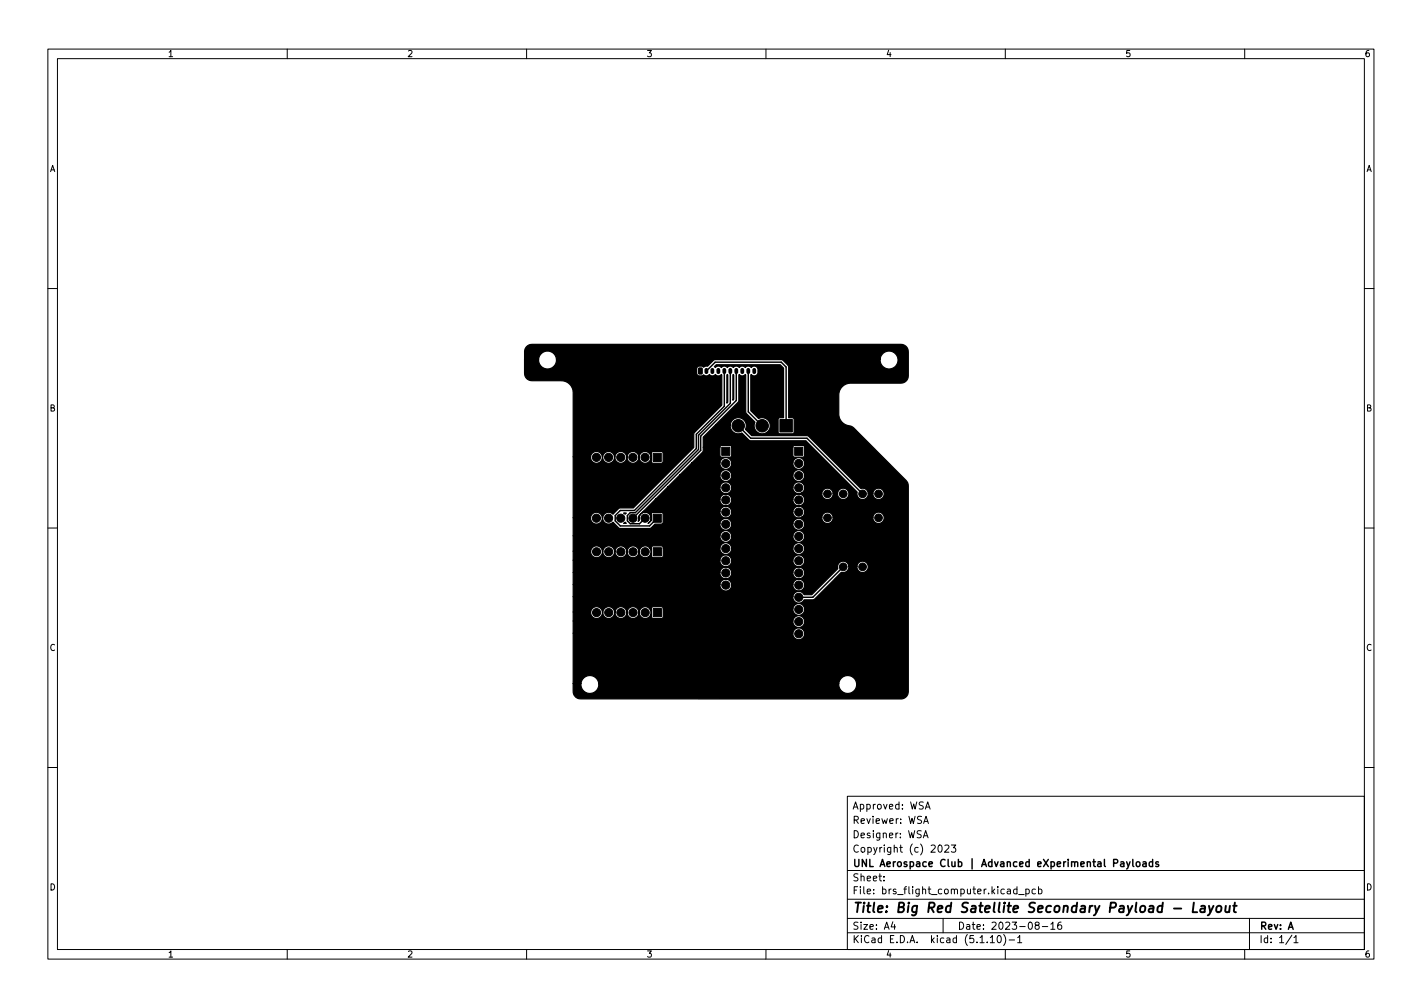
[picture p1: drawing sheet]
<svg xmlns="http://www.w3.org/2000/svg" width="297mm" height="210mm" viewBox="0 0 297 210" stroke-linecap="round" stroke-linejoin="round" font-family="sans-serif">
<defs><g id="words">
<text font-size="2.8" x="178" y="190.6">Title: Big Red Satellite Secondary Payload - Layout</text>
<g font-size="2.1">
<text x="178" y="172">Reviewer: WSA</text>
<text x="178" y="169">Approved: WSA</text>
<text x="178" y="178">Copyright (c) 2023</text>
<text x="178" y="175">Designer: WSA</text>
<text x="178" y="184">Sheet:</text>
<text x="178" y="181">UNL Aerospace Club | Advanced eXperimental Payloads</text>
<text x="178" y="186.7">File: brs_flight_computer.kicad_pcb</text>
<text x="178" y="196.9">KiCad E.D.A. kicad (5.1.10)-1</text>
<text x="178" y="194.1">Size: A4</text>
<text x="200" y="194.1">Date: 2023-08-16</text>
<text x="263" y="194.1">Rev: A</text>
<text x="263" y="196.9">Id: 1/1</text>
</g>
<g font-size="1.8">
<text x="35" y="11.9">1</text>
<text x="85" y="11.9">2</text>
<text x="135" y="11.9">3</text>
<text x="185" y="11.9">4</text>
<text x="235" y="11.9">5</text>
<text x="285" y="11.9">6</text>
<text x="10.3" y="35.9">A</text>
<text x="285.3" y="35.9">A</text>
<text x="10.3" y="85.9">B</text>
<text x="285.3" y="85.9">B</text>
<text x="10.3" y="135.9">C</text>
<text x="285.3" y="135.9">C</text>
<text x="10.3" y="185.9">D</text>
<text x="285.3" y="185.9">D</text>
<text x="35" y="199.9">1</text>
<text x="85" y="199.9">2</text>
<text x="135" y="199.9">3</text>
<text x="185" y="199.9">4</text>
<text x="235" y="199.9">5</text>
<text x="285" y="199.9">6</text>
</g>
</g></defs>
<g fill="none" stroke="#000" stroke-width=".21">
<path d="M10 10.2h277v190.1h-277zM12 12.2h273v186.1h-273zM60 10.2v2M110 10.2v2M160 10.2v2M210 10.2v2M260 10.2v2M10 60.2h2M285 60.2h2M10 110.2h2M285 110.2h2M10 160.2h2"/>
<path d="M177 166.3h108v32h-108zM192.9 174.9l.5-1.5 .5 1.5M192.9 171.9l.5-1.5 .5 1.5M193 174.5h.7M193.1 171.5h.7M193.3 168.9l.5-1.5 .5 1.5M193.4 168.5h.7M196.1 176.6l.2-.2a.8 .8 0 0 1 .5 .8 .8 .8 0 0 1-.5 .7l-.2-.1-.2-.4zM197.4 176.6l.5-.2 .3 .5-.9 1h.9M198.7 176.4h.9l-.5 .6 .5 .1v.7l-.2 .1-.7-.1M285 160.2h2M60 198.3v2"/>
<path d="M110 198.3v2M160 198.3v2M177 194.8h108M177 191.8h108M177 187.8h108M177 181.8h108M184.6 183.8v.1M184.6 183v.1M186.5 192.5l-.4 1h1M186.9 193v1M197 191.8v3M206.9 195.8l.4-.5v1.5"/>
<path d="M206.9 196.8h.8M208.5 195.4l.1-.1a.8 .8 0 0 1 .6 .8 .8 .8 0 0 1-.6 .7 1 1 0 0 1-.1-1.4zM209.6 195.1a1.72 1.72 0 0 1 0 2.3M210 198.3v2M210.8 196.3h1.1M212.4 185.7l-.4-.1-.3 .3 .2 .7h.5M212.4 185.1v1.5M212.6 195.8l.4-.5v1.5M212.6 196.8h.8M212.8 186.8h1.1M214.3 185.7l.4-.1 .3 .3-.1 .7h-.6M214.3 185.6v1.5"/>
<path d="M216.3 185.7l-.4-.1-.3 .3 .1 .7h.6M216.5 193.2l-.3-.3 .1-.2 .2-.2 .4 .1 .2 .2-.1 .2-.6 .2-.2 .3 .1 .4 .2 .1h.3l.3-.3v-.2l-.3-.3M216.9 185.7l.5-.1 .2 .3-.1 .7h-.6M216.9 185.1v1.5M217.7 193.5h1.2M219.5 193l.4-.5v1.5M219.5 194h.9M221.6 192.5l-.4 .1a1.01 1.01 0 0 0 0 1.4l.5-.1 .1-.5-.3-.3h-.3l-.3 .3M260 198.3v2M261 191.8v6.5M269.9 195.3l-1.3 1.9M270.3 195.8l.4-.5v1.5"/>
<path d="M270.3 196.8h.8"/>
</g>
<path d="M245.2 189.7h1.6M249.4 188.5l-.3 2h1M250.9 189.2h.8l-.1 1.3M251.7 189.6l-.7 .1a.4 .4 0 0 0-.3 .3 .4 .4 0 0 0 .2 .5l.7-.1M252.5 189.1l.3 1.4M253.5 189.1l-.9 1.8-.3 .2M254.2 189.3l.1-.1a.5 .5 0 0 1 .9 .3l-.1 .6-.2 .3a.5 .5 0 0 1-.9-.3zM256.1 189.1l-.1 1.3 .5 .1 .3-.2M256.9 189.1l-.1 1.4M257.6 189.1h.7M258 188.5l-.3 1.7 .1 .2 .4 .1" fill="none" stroke="#000" stroke-width=".4"/>
<g fill="none" stroke="#000" stroke-width=".3">
<path d="M147.6 77.5l1.8-1.9h13.8l1 1v12.3M151.3 77.5v7.3l-5.8 5.9v3l-13 12.9h-2.9l-1.1 1v1.2l1.1 1h6.1l1.6-1.6M152.6 77.5v6.7l-6.7 6.7v2.9l-13.2 13.2h-1l-.6 .6v1.2l.6 .6h1.9l1.1-1.2M153.8 77.5v6.1l-7.4 7.5v2.9l-14.2 14.2M156.3 77.5v8.5l2.9 2.9M154.2 88.9l2.6 2.6h11.8l11.6 11.6M176.1 118.4l-6.3 6.3h-3M235.3 179.9l.4 1M236.1 179.9l-.5 1.4-.3 .1M236.6 179.4v1.3l.2 .2M240.8 179.4v1.5M234.1 180h.6l.1 .9"/>
<path d="M234.8 180.3l-.5 .1-.2 .2 .2 .3h.5M237.4 180.1l.2-.2 .5 .2v.5l-.1 .3h-.4l-.2-.1zM238.8 180h.5l.1 .9M239.4 180.3l-.5 .1-.2 .2 .2 .3h.5M240.8 180l-.5-.1-.2 .3 .1 .7h.6M242 180l-.4-.1-.2 .2 .1 .3 .5 .1v.4h-.6"/>
</g>
<g fill="#000" stroke="#000" stroke-width=".21">
<path d="M146 76.9h.7l-.1 1.2-.7-.1zM136.4 94.6h1.7v1.7h-1.7zM150.8 93.4h1.7v1.7h-1.7zM162.9 87.6h2.6v2.6h-2.6zM166 93.4h1.7v1.7h-1.7zM136.4 107.3h1.7v1.7h-1.7zM136.5 114.4h1.7v1.7h-1.7zM136.5 127.1h1.7v1.7h-1.7z"/>
<circle cx="124.6" cy="95.5" r=".85"/>
<circle cx="127.1" cy="95.5" r=".85"/>
<circle cx="129.7" cy="95.5" r=".85"/>
<circle cx="132.2" cy="95.5" r=".85"/>
<circle cx="134.7" cy="95.5" r=".85"/>
<circle cx="151.6" cy="99.3" r=".85"/>
<circle cx="151.6" cy="96.8" r=".85"/>
<circle cx="154.2" cy="88.9" r="1.3"/>
<circle cx="159.2" cy="88.9" r="1.3"/>
<circle cx="166.8" cy="99.3" r=".85"/>
<circle cx="166.8" cy="96.8" r=".85"/>
<circle cx="124.6" cy="108.2" r=".85"/>
<circle cx="124.6" cy="115.2" r=".85"/>
<circle cx="127.1" cy="108.2" r=".85"/>
<circle cx="127.2" cy="115.2" r=".85"/>
<circle cx="129.7" cy="108.2" r=".85"/>
<circle cx="129.7" cy="115.2" r=".85"/>
<circle cx="132.2" cy="108.2" r=".85"/>
<circle cx="132.2" cy="115.2" r=".85"/>
<circle cx="134.7" cy="108.2" r=".85"/>
<circle cx="134.8" cy="115.2" r=".85"/>
<circle cx="151.6" cy="112" r=".85"/>
<circle cx="151.6" cy="117.1" r=".85"/>
<circle cx="151.6" cy="114.5" r=".85"/>
<circle cx="151.6" cy="109.5" r=".85"/>
<circle cx="151.6" cy="104.4" r=".85"/>
<circle cx="151.6" cy="101.8" r=".85"/>
<circle cx="151.6" cy="106.9" r=".85"/>
<circle cx="151.6" cy="119.6" r=".85"/>
<circle cx="166.8" cy="104.4" r=".85"/>
<circle cx="166.8" cy="106.9" r=".85"/>
<circle cx="166.8" cy="109.5" r=".85"/>
<circle cx="166.8" cy="119.6" r=".85"/>
<circle cx="166.8" cy="101.8" r=".85"/>
<circle cx="166.8" cy="112" r=".85"/>
<circle cx="166.8" cy="117.1" r=".85"/>
<circle cx="166.8" cy="114.5" r=".85"/>
<circle cx="172.8" cy="103.1" r=".8"/>
<circle cx="172.8" cy="108.1" r=".8"/>
<circle cx="176.1" cy="103.1" r=".8"/>
<circle cx="176.1" cy="118.4" r=".8"/>
<circle cx="180.2" cy="118.4" r=".8"/>
<circle cx="180.2" cy="103.1" r=".8"/>
<circle cx="183.5" cy="108.1" r=".8"/>
<circle cx="183.5" cy="103.1" r=".8"/>
<circle cx="124.6" cy="127.9" r=".85"/>
<circle cx="127.2" cy="127.9" r=".85"/>
<circle cx="129.7" cy="127.9" r=".85"/>
<circle cx="132.2" cy="127.9" r=".85"/>
<circle cx="134.8" cy="127.9" r=".85"/>
<circle cx="151.6" cy="122.2" r=".85"/>
<circle cx="166.8" cy="132.3" r=".85"/>
<circle cx="166.8" cy="129.8" r=".85"/>
<circle cx="166.8" cy="127.2" r=".85"/>
<circle cx="166.8" cy="124.7" r=".85"/>
<circle cx="166.8" cy="122.2" r=".85"/>
</g>
<path d="M147.6 77.2v.5M148.8 77.2v.5M150.1 77.2v.5M151.3 77.2v.5M152.6 77.2v.5M153.8 77.2v.5M155.1 77.2v.5M156.3 77.2v.5M157.6 77.2v.5" fill="none" stroke="#000" stroke-width=".8"/>
<path d="M151.9 78.2l.1 5.8-.2 .2zM153.2 78.2l.1 5.2-.2 .2zM110 72.3l.5-.3 .6-.1h77.1l.9 .3 .4 .4 .2 .5v5.4a1.52 1.52 0 0 1-1.5 1.5h-10.5l-1 .2-.8 .6-.6 1.2-.1 4.5 .3 1.1 .6 .7 2.2 1.1 11 10.9 .4 .8v43.3l-.1 .6-.3 .5-.5 .3-.6 .1h-66.9a1.52 1.52 0 0 1-1.6-1.5v-1.7h1.6a1.88 1.88 0 0 0 1.9 2.1 1.88 1.88 0 0 0 1.9-2.1h50.1v.4a1.88 1.88 0 0 0 2.9 1.4 1.88 1.88 0 0 0 0-3.2 1.88 1.88 0 0 0-2.9 1.4h-50.1l-.1-.3a1.88 1.88 0 0 0-2-1.3 1.88 1.88 0 0 0-1.7 1.6h-1.6v-10.5h45.9a1.24 1.24 0 0 0 1.7 1.3 1.24 1.24 0 0 0 .4-2.1 1.24 1.24 0 0 0-2 .6l-.1 .2h-45.9v-2.5h45.9a1.24 1.24 0 0 0 1.7 1.2 1.24 1.24 0 0 0 .4-2 1.24 1.24 0 0 0-2 .5l-.1 .3h-45.9v-1.9h3.7a1.24 1.24 0 0 0 1.2 1.3 1.24 1.24 0 0 0 1.2-1.3 1.35 1.35 0 0 0 1.7 1.3 1.47 1.47 0 0 0 1-1.3 1.24 1.24 0 0 0 1.2 1.3 1.24 1.24 0 0 0 1.2-1.3 1.35 1.35 0 0 0 1.7 1.3 1.47 1.47 0 0 0 .9-1.3 1.23 1.23 0 0 0 1.7 1.3 1.23 1.23 0 0 0 .5-2h.4v1.7l.4 .3 1.9-.1 .1-1.9h27.1v.3a1.24 1.24 0 0 0 1.9 .9 1.24 1.24 0 0 0 0-2.1 1.24 1.24 0 0 0-1.9 .9h-27.1l-.1-.3-.2-.1h-1.8l-.3 .4h-.4a1.3 1.3 0 0 0-1.4-.4 1.3 1.3 0 0 0-.8 1.1 1.28 1.28 0 0 0-1.3-1.1 1.28 1.28 0 0 0-1.3 1.1 1.28 1.28 0 0 0-1.2-1.1 1.28 1.28 0 0 0-1.3 1.1 1.28 1.28 0 0 0-1.3-1.1 1.28 1.28 0 0 0-1.3 1.1 1.24 1.24 0 0 0-1.2-1.1 1.24 1.24 0 0 0-1.2 1.1h-3.7v-3.2h45.9v.2a1.23 1.23 0 0 0 1 1.1 1.23 1.23 0 0 0 1.4-.7h2.1l5.7-5.7a1.19 1.19 0 0 0 1.5-1.3h1.7v.3a1.19 1.19 0 0 0 1.8 .9 1.19 1.19 0 0 0 0-2 1.19 1.19 0 0 0-1.8 .8h-1.7v-.2a1.19 1.19 0 0 0-1.5-.8 1.19 1.19 0 0 0-.8 1.5l-5.4 5.5h-1.6a1.23 1.23 0 0 0-1.4-.7 1.23 1.23 0 0 0-1 1.1h-45.9v-2.6h30.7v.3a1.24 1.24 0 0 0 1.3 1.1 1.24 1.24 0 0 0 1.1-1.4h12.8v.3a1.24 1.24 0 0 0 1.9 .9 1.24 1.24 0 0 0 0-2.1 1.24 1.24 0 0 0-1.9 .9h-12.8v-.2a1.24 1.24 0 0 0-1.3-.9 1.24 1.24 0 0 0-1.1 1.1h-30.7v-2.5h30.7v.2a1.24 1.24 0 0 0 1.3 1.2 1.24 1.24 0 0 0 1.1-1.4h12.8v.2a1.24 1.24 0 0 0 1.9 1 1.24 1.24 0 0 0 0-2.1 1.24 1.24 0 0 0-1.9 .9h-12.8v-.2a1.24 1.24 0 0 0-1.3-.9 1.24 1.24 0 0 0-1.1 1.1h-30.7v-2.5h30.7v.2a1.24 1.24 0 0 0 1.3 1.1 1.24 1.24 0 0 0 1.1-1.3h12.8v.2a1.24 1.24 0 0 0 1.9 .9 1.24 1.24 0 0 0 0-2.1 1.24 1.24 0 0 0-1.9 1h-12.8v-.3a1.24 1.24 0 0 0-1.3-.8 1.24 1.24 0 0 0-1.1 1.1h-30.7v-1.9h3.7v.2a1.24 1.24 0 0 0 1.3 1.1 1.24 1.24 0 0 0 1.1-1.3 1.35 1.35 0 0 0 1.7 1.3 1.47 1.47 0 0 0 1-1.3 1.24 1.24 0 0 0 1.2 1.3 1.24 1.24 0 0 0 1.2-1.3 1.35 1.35 0 0 0 1.7 1.3 1.47 1.47 0 0 0 .9-1.3 1.23 1.23 0 0 0 1.7 1.3 1.23 1.23 0 0 0 .5-2h.4v1.7l.4 .3 1.9-.1 .1-1.9h11.9v.3a1.24 1.24 0 0 0 1.3 1.1 1.24 1.24 0 0 0 1.1-1.4h12.8v.3a1.24 1.24 0 0 0 1.9 .9 1.24 1.24 0 0 0 0-2.1 1.24 1.24 0 0 0-1.9 .9h-12.8v-.2a1.24 1.24 0 0 0-1.3-.9 1.24 1.24 0 0 0-1.1 1.1h-11.9l-.1-.3-.2-.1h-1.8l-.3 .4h-.4a1.3 1.3 0 0 0-1.4-.4 1.3 1.3 0 0 0-.8 1.1 1.28 1.28 0 0 0-1.3-1.1 1.28 1.28 0 0 0-1.3 1.1 1.28 1.28 0 0 0-1.2-1.1 1.28 1.28 0 0 0-1.3 1.1 1.28 1.28 0 0 0-1.3-1.1 1.28 1.28 0 0 0-1.3 1.1 1.24 1.24 0 0 0-1.2-1.1 1.24 1.24 0 0 0-1.2 1.1h-3.7v-3.2h30.7v.2a1.24 1.24 0 0 0 1.3 1.1 1.24 1.24 0 0 0 1.1-1.3h12.8v.2a1.24 1.24 0 0 0 1.9 1 1.24 1.24 0 0 0 0-2.1 1.24 1.24 0 0 0-1.9 .9h-12.8v-.3a1.24 1.24 0 0 0-1.3-.8 1.24 1.24 0 0 0-1.1 1.1h-30.7v-3.8h3.7v.2a1.24 1.24 0 0 0 1.3 1.1 1.24 1.24 0 0 0 1.1-1.3 1.35 1.35 0 0 0 1.7 1.3l.5-.4 1.2 1.2 .4 .1h6.2l1-.9 1.6-.1h12v.3a1.24 1.24 0 0 0 1.3 1.1 1.24 1.24 0 0 0 1.1-1.4h12.8v.3a1.24 1.24 0 0 0 1.9 .9 1.24 1.24 0 0 0 0-2.1 1.24 1.24 0 0 0-1.9 .9h-12.8v-.2a1.24 1.24 0 0 0-1.3-.9 1.24 1.24 0 0 0-1.1 1.1h-12l.1-.3v-1.7l-.4-.3-1.9 .1-.1 1.6-.8 .6 .2-.1a1.24 1.24 0 0 0-.4-2.2 1.24 1.24 0 0 0-1.5 1.6l-.3 .2 .1-.5v-.5l1-1h16a1.24 1.24 0 0 0 1.2 1.4 1.24 1.24 0 0 0 1.2-1.4h12.8v.2a1.23 1.23 0 0 0 1.9 1h4.2v.2a1.19 1.19 0 0 0 1.3 1.1 1.19 1.19 0 0 0 1-1.3h8.3v.2a1.19 1.19 0 0 0 1.8 .9 1.19 1.19 0 0 0 0-2 1.19 1.19 0 0 0-1.8 .9h-8.3v-.2a1.19 1.19 0 0 0-1.3-.9 1.19 1.19 0 0 0-1 1.1h-4.2l.1-.1a1.24 1.24 0 0 0-.2-2.1 1.24 1.24 0 0 0-1.8 1h-12.8v-.2a1.24 1.24 0 0 0-1.3-.9 1.24 1.24 0 0 0-1.1 1.1h-16l2.5-2.5h13.5v.2a1.24 1.24 0 0 0 1.3 1.1 1.24 1.24 0 0 0 1.1-1.3h12.8v.2a1.24 1.24 0 0 0 1.9 .9 1.24 1.24 0 0 0 0-2.1 1.24 1.24 0 0 0-1.9 1h-12.8v-.3a1.24 1.24 0 0 0-1.3-.8 1.24 1.24 0 0 0-1.1 1.1h-13.5l2.5-2.6h11v.3a1.24 1.24 0 0 0 1.3 1.1 1.24 1.24 0 0 0 1.1-1.4h12.8v.3a1.23 1.23 0 0 0 1.7 1h4.4v.2a1.19 1.19 0 0 0 1.3 1.1 1.19 1.19 0 0 0 1-1.3h1v.2a1.19 1.19 0 0 0 1.8 .9 1.19 1.19 0 0 0 0-2 1.19 1.19 0 0 0-1.8 .9h-1v-.2a1.19 1.19 0 0 0-1.3-.9 1.19 1.19 0 0 0-1 1.1h-4.4l.1-.1a1.24 1.24 0 0 0 .1-2.1 1.24 1.24 0 0 0-1.9 .9h-12.8v-.2a1.24 1.24 0 0 0-1.3-.9 1.24 1.24 0 0 0-1.1 1.1h-11l2.6-2.5h8.4v.2a1.24 1.24 0 0 0 1.3 1.1 1.24 1.24 0 0 0 1.1-1.3h12.8v.2a1.24 1.24 0 0 0 1.9 1 1.24 1.24 0 0 0 0-2.1 1.24 1.24 0 0 0-1.9 .9h-12.8v-.3a1.24 1.24 0 0 0-1.3-.8 1.24 1.24 0 0 0-1.1 1.1h-8.4l2.5-2.6h5.9v.3a1.24 1.24 0 0 0 1.3 1.1 1.24 1.24 0 0 0 1.1-1.4h12.8v.3a1.24 1.24 0 0 0 1.9 .9 1.24 1.24 0 0 0 0-2.1 1.24 1.24 0 0 0-1.9 .9h-12.8v-.2a1.24 1.24 0 0 0-1.3-.9 1.24 1.24 0 0 0-1.1 1.1h-5.9l2.3-2.3 .1-.9h3.5v1.8l.4 .3 1.9-.2 .1-1.9h12.8v1.7l.2 .3 2 .1 .3-.3v-1.9l-.4-.3h-1.8l-.3 .4h-12.8l-.1-.3-.2-.1h-1.8l-.3 .4h-3.5v-2.1l2.5-2.6h3.1v.4a1.68 1.68 0 0 0 2.5 1.3l1.7 1.6h11.6l10.8 10.7a1.19 1.19 0 0 0 1 1.6 1.19 1.19 0 0 0 1.3-1.3h.9v.2a1.19 1.19 0 0 0 1.8 .9 1.19 1.19 0 0 0 0-2 1.19 1.19 0 0 0-1.8 .9h-.9l-.1-.2a1.18 1.18 0 0 0-1.5-.8l-11-11h-11.8l-1.3-1.4a1.69 1.69 0 0 0-1-2.3 1.69 1.69 0 0 0-2.2 1.4h-3.1l4.9-4.9 .1-5.6a.78 .78 0 0 0 1.3 0l.1 7.9 1.9 2a1.69 1.69 0 0 0 1.3 2.5 1.69 1.69 0 0 0 1.9-2 1.69 1.69 0 0 0-2.4-1.2l-1.7-1.6 .1-7.6a.78 .78 0 0 0 .9 .3 .78 .78 0 0 0 .5-.7v-.7a.78 .78 0 0 0-.6-.7 .78 .78 0 0 0-.8 .3 .78 .78 0 0 0-1.2 0 .78 .78 0 0 0-1.3 0 .78 .78 0 0 0-1.2 0 .78 .78 0 0 0-1.3 0 .78 .78 0 0 0-1.2 0 .78 .78 0 0 0-1.3 0l-.2-.1 .4-.4h13.4l.7 .7v10.3h-.9l-.2 .2-.1 2.9 .4 .3 2.9-.1 .1-.3v-2.8l-.3-.2h-.9v-10.7l-1.2-1.3-14.1-.1-.4 .1-1.2 1.3-.4-.1a.44 .44 0 0 1-.8 0h-.5a.58 .58 0 0 0-.6 .6v1l.2 .3 .8 .2 .5-.2a.78 .78 0 0 0 1.2-.1 .78 .78 0 0 0 1.2 0 .78 .78 0 0 0 1.3 0l.1 6.4-5.8 5.8-.1 3-12.6 12.7h-2.8l-1.5 1.3-.1-.2a1.32 1.32 0 0 0-2.1 .9 1.24 1.24 0 0 0-1.2-1.1 1.24 1.24 0 0 0-1.2 1.1h-3.7v-12.7h3.7v.2a1.24 1.24 0 0 0 1.3 1.1 1.24 1.24 0 0 0 1.1-1.3 1.35 1.35 0 0 0 1.7 1.3 1.47 1.47 0 0 0 .9-1.3 1.24 1.24 0 0 0 1.3 1.3 1.24 1.24 0 0 0 1.2-1.3 1.35 1.35 0 0 0 1.7 1.3 1.47 1.47 0 0 0 .9-1.3 1.23 1.23 0 0 0 1.6 1.3 1.23 1.23 0 0 0 .5-2.1h.5v1.7l.1 .4h1.9l.4-.1v-2l-.2-.3h-1.9l-.3 .3h-.5a1.3 1.3 0 0 0-1.3-.3 1.3 1.3 0 0 0-.9 1.1 1.28 1.28 0 0 0-1.2-1.1 1.28 1.28 0 0 0-1.3 1.1 1.28 1.28 0 0 0-1.3-1.1 1.28 1.28 0 0 0-1.2 1.1 1.28 1.28 0 0 0-1.3-1.1 1.28 1.28 0 0 0-1.3 1.1 1.24 1.24 0 0 0-1.2-1.1 1.24 1.24 0 0 0-1.2 1.1h-3.7v-13.5l-.4-1.3-.7-.7-.9-.4h-6.6a1.52 1.52 0 0 1-1.5-1.5v-3h2.9a1.88 1.88 0 0 0 1.9 2 1.88 1.88 0 0 0 1.8-2h67.6v.4a1.88 1.88 0 0 0 2.9 1.4 1.88 1.88 0 0 0 0-3.2 1.88 1.88 0 0 0-2.9 1.4h-67.6v-.4a1.88 1.88 0 0 0-2-1.3 1.88 1.88 0 0 0-1.7 1.7h-2.9v-1.9zM130.3 109.3l.3-.3 .2 .3zM130.3 107.1h.5l-.2 .3z" fill="#000" stroke="#000" stroke-width=".25"/>
<use href="#words"/>
</svg>
